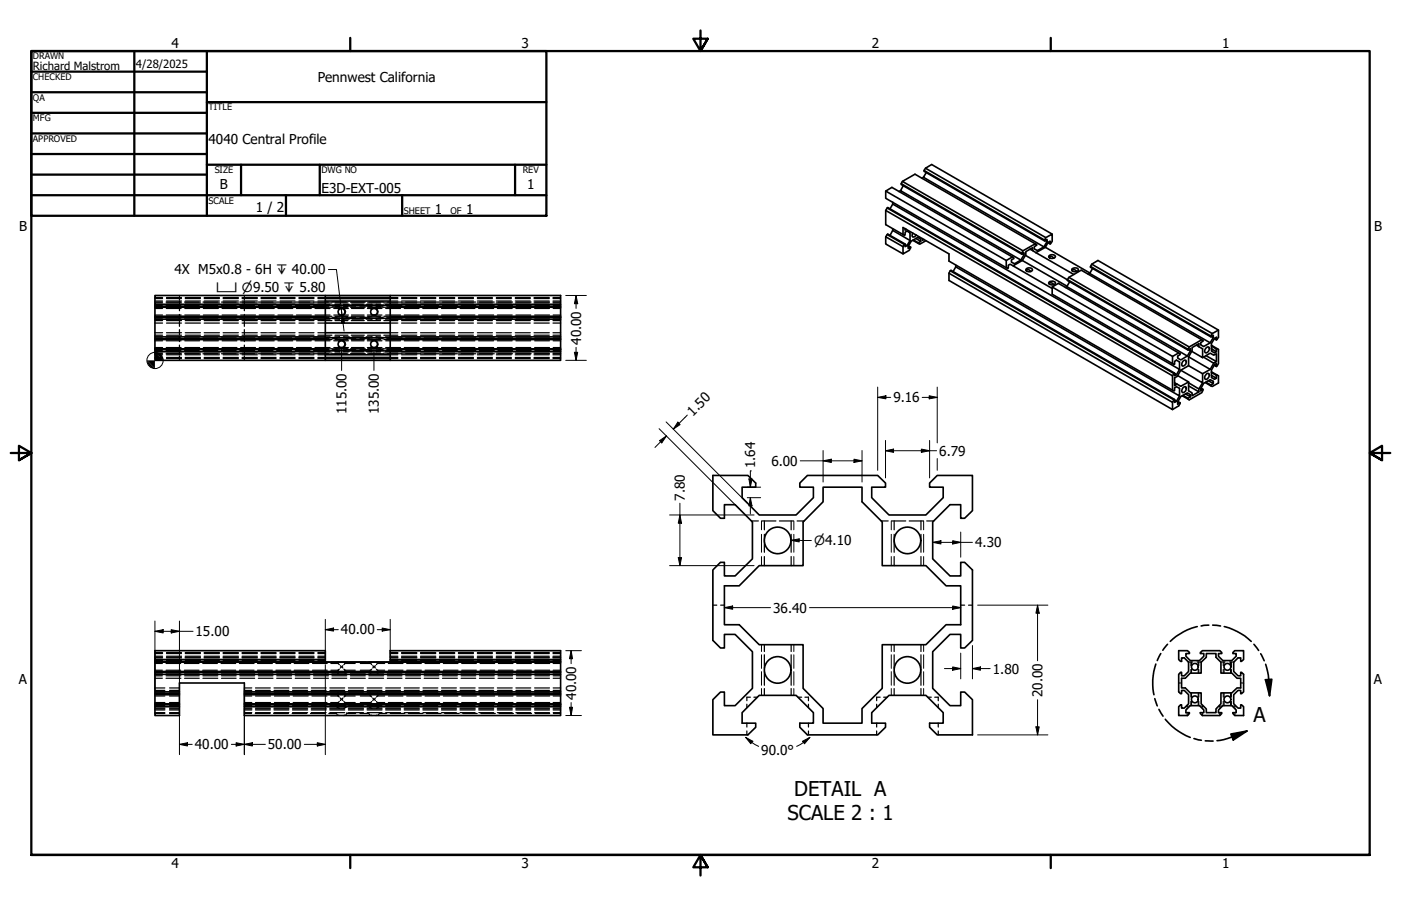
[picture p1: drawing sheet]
<svg xmlns="http://www.w3.org/2000/svg" width="432mm" height="279mm" viewBox="0 0 432 279" stroke-linecap="round" stroke-linejoin="round" font-family="sans-serif">
<defs><g id="words">
<g font-size="6.3">
<text x="386.3" y="222.6">A</text>
<text x="244.8" y="245.4">DETAIL A</text>
<text x="242.7" y="252.9">SCALE 2 : 1</text>
</g>
<g font-size="4.2">
<text x="52.8" y="14.7">4</text>
<text x="160.8" y="14.7">3</text>
<text x="268.7" y="14.7">2</text>
<text x="376.7" y="14.7">1</text>
<text x="97.9" y="25.2">Pennwest California</text>
<text x="64.3" y="44.3">4040 Central Profile</text>
<text x="67.8" y="58.3">B</text>
<text x="99.1" y="59.6">E3D-EXT-005</text>
<text x="162.4" y="58.3">1</text>
<text x="78.8" y="65.4">1 / 2</text>
<text x="134" y="66">1</text>
<text x="143.6" y="66">1</text>
<text x="5.9" y="71.4">B</text>
<text x="423.5" y="71.4">B</text>
<text x="53.8" y="84.6">4X M5x0.8 - 6H ↧ 40.00</text>
<text x="179.1" y="106.4" transform="rotate(-90 179.1 106.4)">40.00</text>
<text x="275.3" y="124.1">9.16</text>
<text x="106.8" y="127.8" transform="rotate(-90 106.8 127.8)">115.00</text>
<text x="116.8" y="127.8" transform="rotate(-90 116.8 127.8)">135.00</text>
<text x="213.5" y="128.5" transform="rotate(-45 213.5 128.5)">1.50</text>
<text x="237.7" y="143.6">6.00</text>
<text x="289.5" y="140.5">6.79</text>
<text x="232.8" y="144.4" transform="rotate(-90 232.8 144.4)">1.64</text>
<text x="211.1" y="154.4" transform="rotate(-90 211.1 154.4)">7.80</text>
<text x="300.5" y="168.8">4.30</text>
<text x="238.3" y="188.9">36.40</text>
<text x="60.3" y="196.2">15.00</text>
<text x="105.1" y="195.6">40.00</text>
<text x="306" y="207.7">1.80</text>
<text x="5.8" y="211.1">A</text>
<text x="177.5" y="215.8" transform="rotate(-90 177.5 215.8)">40.00</text>
<text x="321.3" y="214.9" transform="rotate(-90 321.3 214.9)">20.00</text>
<text x="423.4" y="211.1">A</text>
<text x="60.1" y="231.1">40.00</text>
<text x="82.5" y="231.1">50.00</text>
<text x="234.6" y="233">90.0°</text>
<text x="52.8" y="267.7">4</text>
<text x="160.8" y="267.7">3</text>
<text x="268.7" y="267.7">2</text>
<text x="376.7" y="267.7">1</text>
</g>
<g font-size="3.9">
<text x="66.6" y="90">⌴ ⌀9.50 ↧ 5.80</text>
<text x="250.9" y="168.1">⌀4.10</text>
</g>
<g font-size="3.5">
<text x="10.2" y="21.5">Richard Malstrom</text>
<text x="41.9" y="21">4/28/2025</text>
</g>
<g font-size="2.8">
<text x="10.2" y="18.3">DRAWN</text>
<text x="10.2" y="24.7">CHECKED</text>
<text x="10.2" y="31.1">QA</text>
<text x="64.3" y="34">TITLE</text>
<text x="10.2" y="37.4">MFG</text>
<text x="10.2" y="43.8">APPROVED</text>
<text x="66.2" y="53.4">SIZE</text>
<text x="99.1" y="53.4">DWG NO</text>
<text x="161.1" y="53.3">REV</text>
<text x="64.3" y="62.8">SCALE</text>
<text x="124.5" y="66">SHEET</text>
<text x="138.9" y="66">OF</text>
</g>
</g></defs>
<!-- layer: Hidden (ANSI) -->
<g fill="none" stroke="#000" stroke-width=".38">
<path d="M47.8 98.9h2.3M47.8 94.7h2.2M47.8 93.4h2.3M47.8 99.6h2.3M47.8 92.8h2.3M47.8 92.1h2.3M47.8 91.8h2.3M47.8 93.2h2.2M47.8 98.1h2.2M47.8 94.2h2.2M47.8 95.1h2.3M47.8 97.2h2.3"/>
<path d="M51.2 94.7h4.6M51.2 93.2h4.6M51.2 98.1h4.6M51.2 94.2h4.6M51.2 95.1h4.6M51.2 97.2h4.6M51.3 98.9h4.6M51.3 93.4h4.6M51.3 99.6h4.6M51.3 92.8h4.6M51.3 92.1h4.6M51.3 91.8h4.6"/>
<path d="M55.3 91.1v.3M55.3 91.8v.6M55.3 92.8v.9M55.3 94.2v1.6M55.3 97v1.6M55.3 99.1v1.5M56.9 94.7h4.5M56.9 93.2h4.5M56.9 98.1h4.5M56.9 94.2h4.5M57 95.1h4.5M57 97.2h4.5"/>
<path d="M57.1 98.9h4.7M57.1 93.4h4.7M57.1 99.6h4.7M57.1 92.8h4.7M57.1 92.1h4.7M57.1 91.8h4.7M62.5 94.7h4.6M62.5 93.2h4.6M62.5 98.1h4.6M62.5 94.2h4.6M62.7 95.1h4.6M62.7 97.2h4.6"/>
<path d="M62.9 98.9h4.7M62.9 93.4h4.7M62.9 99.6h4.7M62.9 92.8h4.7M62.9 92.1h4.7M62.9 91.8h4.7M68.3 94.7h4.5M68.3 93.2h4.5M68.3 98.1h4.5M68.3 94.2h4.5M68.5 95.1h4.5M68.5 97.2h4.5"/>
<path d="M68.8 98.9h4.7M68.8 93.4h4.7M68.8 99.6h4.7M68.8 92.8h4.7M68.8 92.1h4.7M68.8 91.8h4.7M73.9 94.7h4.6M73.9 93.2h4.6M73.9 98.1h4.6M73.9 94.2h4.6M74.2 95.1h4.5M74.2 97.2h4.5"/>
<path d="M74.6 98.9h4.7M74.6 93.4h4.7M74.6 99.6h4.7M74.6 92.8h4.7M74.6 92.1h4.7M74.6 91.8h4.7M75.3 91.1v.3M75.3 91.8v.6M75.3 92.8v.9M75.3 94.2v1.6M75.3 97v1.6M75.3 99.1v1.5"/>
<path d="M79.6 94.7h4.5M79.6 93.2h4.5M79.6 98.1h4.5M79.6 94.2h4.5M79.9 95.1h4.6M79.9 97.2h4.6M80.5 98.9h4.6M80.5 93.4h4.6M80.5 99.6h4.6M80.5 92.8h4.6M80.5 92.1h4.6M80.5 91.8h4.6"/>
<path d="M85.3 94.7h4.6M85.3 93.2h4.6M85.3 98.1h4.6M85.3 94.2h4.6M85.7 95.1h4.5M85.7 97.2h4.5M86.3 98.9h4.6M86.3 93.4h4.6M86.3 99.6h4.6M86.3 92.8h4.6M86.3 92.1h4.6M86.3 91.8h4.6"/>
<path d="M91 94.7h4.5M91 93.2h4.5M91 98.1h4.5M91 94.2h4.5M91.4 95.1h4.5M91.4 97.2h4.5M92.1 98.9h4.7M92.1 93.4h4.7M92.1 99.6h4.7M92.1 92.8h4.7M92.1 92.1h4.7M92.1 91.8h4.7"/>
<path d="M96.6 94.7h10.7M96.6 93.2h4.6M96.6 98.1h4.6M96.6 94.2h4.6M97.1 95.1h4.6M97.1 97.2h4.6M98 98.9h4.3M98 93.4h4.3M98 99.6h2.3M98 92.8h2.3M98 92.1h2.3M98 91.8h2.3"/>
<path d="M100.3 97.9h1.1M100.3 98.4h1.4M100.3 93.9h1.4M100.3 94.4h1.1M100.3 97.5h2M102.3 93.2h4.6M102.3 98.1h4.6M102.3 94.2h4.6M102.5 97.9h1.1M102.5 94.4h1.1M102.9 95.1h2.3M102.9 97.2h2.3"/>
<path d="M103.2 93.9h1.4l-1.1 .7h1.2M103.3 98.9h4M103.3 97.5h4M103.3 93.4h4M104.7 97.7h-1.2l1.1 .7h-1.4M105.4 95.1h2M105.4 97.2h2M105.9 97.7h1.2l-1.2 .7h1.7M106.9 97.9h2.7M106.9 94.4h2.7M107.6 93.9h-1.7l1.2 .7h-1.2M108 94.7h4.6"/>
<path d="M108 93.2h4.6M108 98.1h4.6M108 94.2h4.6M108.3 98.9h4M108.3 97.5h4M108.3 93.4h4M108.3 95.1h3.9M108.3 97.2h3.9M108.5 98.4h3.5M108.5 93.9h3.5M110.9 97.9h2.7M110.9 94.4h2.7"/>
<path d="M112.9 93.9h1.7l-1.1 .7h1.2M113.2 95.1h1.9M113.2 97.2h1.9M113.3 98.9h4M113.3 97.5h4M113.3 94.7h10.6M113.3 93.4h4M113.7 93.2h4.5M113.7 98.1h4.5M113.7 94.2h4.5M114.7 97.7h-1.2l1.1 .7h-1.7M115.4 95.1h2.3"/>
<path d="M115.4 97.2h2.3M115.9 97.7h1.2l-1.1 .7M115.9 98.4h1.4M115.9 93.9h1.4M116 93.9l1.1 .7h-1.2M117 97.9h1M117 94.4h1M118.3 98.9h4.3M118.3 97.5h2M118.3 93.4h4.3M118.8 98.4h1.5M118.8 93.9h1.5"/>
<path d="M118.9 95.1h4.5M118.9 97.2h4.5M119.2 97.9h1.1M119.2 94.4h1.1M119.4 93.2h4.5M119.4 98.1h4.5M119.4 94.2h4.5M120.3 99.6h2.3M120.3 92.8h2.3M120.3 92.1h2.3M120.3 91.8h2.3M123.8 98.9h4.7"/>
<path d="M123.8 93.4h4.7M123.8 99.6h4.7M123.8 92.8h4.7M123.8 92.1h4.7M123.8 91.8h4.7M124.6 95.1h4.6M124.6 97.2h4.6M125 94.7h4.6M125 93.2h4.6M125 98.1h4.6M125 94.2h4.6M129.6 98.9h4.7"/>
<path d="M129.6 93.4h4.7M129.6 99.6h4.7M129.6 92.8h4.7M129.6 92.1h4.7M129.6 91.8h4.7M130.3 95.1h4.6M130.3 97.2h4.6M130.7 94.7h4.6M130.7 93.2h4.6M130.7 98.1h4.6M130.7 94.2h4.6M135.4 98.9h4.7"/>
<path d="M135.4 93.4h4.7M135.4 99.6h4.7M135.4 92.8h4.7M135.4 92.1h4.7M135.4 91.8h4.7M136.1 95.1h4.6M136.1 97.2h4.6M136.4 94.7h4.6M136.4 93.2h4.6M136.4 98.1h4.6M136.4 94.2h4.6M141.3 98.9h4.6"/>
<path d="M141.3 93.4h4.6M141.3 99.6h4.6M141.3 92.8h4.6M141.3 92.1h4.6M141.3 91.8h4.6M141.8 95.1h4.6M141.8 97.2h4.6M142.1 94.7h4.5M142.1 93.2h4.5M142.1 98.1h4.5M142.1 94.2h4.5M147.1 98.9h4.7"/>
<path d="M147.1 93.4h4.7M147.1 99.6h4.7M147.1 92.8h4.7M147.1 92.1h4.7M147.1 91.8h4.7M147.5 95.1h4.6M147.5 97.2h4.6M147.8 94.7h4.5M147.8 93.2h4.5M147.8 98.1h4.5M147.8 94.2h4.5M153 98.9h4.6"/>
<path d="M153 93.4h4.6M153 99.6h4.6M153 92.8h4.6M153 92.1h4.6M153 91.8h4.6M153.3 95.1h4.6M153.3 97.2h4.6M153.5 94.7h4.5M153.5 93.2h4.5M153.5 98.1h4.5M153.5 94.2h4.5M158.8 98.9h4.6"/>
<path d="M158.8 93.4h4.6M158.8 99.6h4.6M158.8 92.8h4.6M158.8 92.1h4.6M158.8 91.8h4.6M159 95.1h4.6M159 97.2h4.6M159.1 94.7h4.6M159.1 93.2h4.6M159.1 98.1h4.6M159.1 94.2h4.6M164.6 98.9h4.7"/>
<path d="M164.6 93.4h4.7M164.6 99.6h4.7M164.6 92.8h4.7M164.6 92.1h4.7M164.6 91.8h4.7M164.8 95.1h4.6M164.8 97.2h4.6M164.8 94.7h4.6M164.8 93.2h4.6M164.8 98.1h4.6M164.8 94.2h4.6M170.4 98.9h2.4"/>
<path d="M170.4 93.4h2.4M170.4 99.6h2.4M170.4 92.8h2.4M170.4 92.1h2.4M170.4 91.8h2.4M170.5 94.7h2.3M170.5 93.2h2.3M170.5 98.1h2.3M170.5 94.2h2.3M170.5 95.1h2.3M170.5 97.2h2.3M47.8 108.9h2.3"/>
<path d="M47.8 107.6h2.2M47.8 103.4h2.3M47.8 104.2h2.2M47.8 102.6h2.3M47.8 109.4h2.3M47.8 108.1h2.2M47.8 110.2h2.3M47.8 110.6h2.3M47.8 109.1h2.2M47.8 105.1h2.3M47.8 107.2h2.3M51.2 107.6h4.6"/>
<path d="M51.2 104.2h4.6M51.2 108.1h4.6M51.2 109.1h4.6M51.2 105.1h4.6M51.2 107.2h4.6M51.3 108.9h4.6M51.3 103.4h4.6M51.3 102.6h4.6M51.3 109.4h4.6M51.3 110.2h4.6M51.3 110.6h4.6M55.3 101.7v1.5"/>
<path d="M55.3 103.7v1.6M55.3 106.4v1.7M55.3 108.6v.9M55.3 109.9v.7M55.3 110.9v.2M56.9 107.6h4.5M56.9 104.2h4.5M56.9 108.1h4.5M56.9 109.1h4.5M57 105.1h4.5M57 107.2h4.5M57.1 108.9h4.7"/>
<path d="M57.1 103.4h4.7M57.1 102.6h4.7M57.1 109.4h4.7M57.1 110.2h4.7M57.1 110.6h4.7M62.5 107.6h4.6M62.5 104.2h4.6M62.5 108.1h4.6M62.5 109.1h4.6M62.7 105.1h4.6M62.7 107.2h4.6M62.9 108.9h4.7"/>
<path d="M62.9 103.4h4.7M62.9 102.6h4.7M62.9 109.4h4.7M62.9 110.2h4.7M62.9 110.6h4.7M68.3 107.6h4.5M68.3 104.2h4.5M68.3 108.1h4.5M68.3 109.1h4.5M68.5 105.1h4.5M68.5 107.2h4.5M68.8 108.9h4.7"/>
<path d="M68.8 103.4h4.7M68.8 102.6h4.7M68.8 109.4h4.7M68.8 110.2h4.7M68.8 110.6h4.7M73.9 107.6h4.6M73.9 104.2h4.6M73.9 108.1h4.6M73.9 109.1h4.6M74.2 105.1h4.5M74.2 107.2h4.5M74.6 108.9h4.7"/>
<path d="M74.6 103.4h4.7M74.6 102.6h4.7M74.6 109.4h4.7M74.6 110.2h4.7M74.6 110.6h4.7M75.3 101.7v1.5M75.3 103.7v1.6M75.3 106.4v1.7M75.3 108.6v.9M75.3 109.9v.7M75.3 110.9v.2M79.6 107.6h4.5"/>
<path d="M79.6 104.2h4.5M79.6 108.1h4.5M79.6 109.1h4.5M79.9 105.1h4.6M79.9 107.2h4.6M80.5 108.9h4.6M80.5 103.4h4.6M80.5 102.6h4.6M80.5 109.4h4.6M80.5 110.2h4.6M80.5 110.6h4.6M85.3 107.6h4.6"/>
<path d="M85.3 104.2h4.6M85.3 108.1h4.6M85.3 109.1h4.6M85.7 105.1h4.5M85.7 107.2h4.5M86.3 108.9h4.6M86.3 103.4h4.6M86.3 102.6h4.6M86.3 109.4h4.6M86.3 110.2h4.6M86.3 110.6h4.6M91 107.6h4.5"/>
<path d="M91 104.2h4.5M91 108.1h4.5M91 109.1h4.5M91.4 105.1h4.5M91.4 107.2h4.5M92.1 108.9h4.7M92.1 103.4h4.7M92.1 102.6h4.7M92.1 109.4h4.7M92.1 110.2h4.7M92.1 110.6h4.7M96.6 107.6h10.7"/>
<path d="M96.6 104.2h4.6M96.6 108.1h4.6M96.6 109.1h4.6M97.1 105.1h4.6M97.1 107.2h4.6M98 108.9h4.3M98 103.4h4.3M98 102.6h2.3M98 109.4h2.3M98 110.2h2.3M98 110.6h2.3M100.3 107.8h1.1"/>
<path d="M100.3 108.5h1.4M100.3 103.9h1.4M100.3 104.5h1.1M100.3 104.7h2M102.3 104.2h4.6M102.3 108.1h4.6M102.3 109.1h4.6M102.5 107.8h1.1M102.5 104.5h1.1M102.9 105.1h2.3M102.9 107.2h2.3M103.2 103.9h1.4l-1.1 .7h1.2"/>
<path d="M103.3 108.9h4M103.3 104.7h4M103.3 103.4h4M104.7 107.7h-1.2l1.1 .8h-1.4M105.4 105.1h2M105.4 107.2h2M105.9 107.7h1.2l-1.2 .8h1.7M106.9 107.8h2.7M106.9 104.5h2.7M107.6 103.9h-1.7l1.2 .7h-1.2M108 107.6h4.6M108 104.2h4.6"/>
<path d="M108 108.1h4.6M108 109.1h4.6M108.3 108.9h4M108.3 104.7h4M108.3 103.4h4M108.3 105.1h3.9M108.3 107.2h3.9M108.5 108.5h3.5M108.5 103.9h3.5M110.9 107.8h2.7M110.9 104.5h2.7M112.9 103.9h1.7l-1.1 .7h1.2"/>
<path d="M113.2 105.1h1.9M113.2 107.2h1.9M113.3 108.9h4M113.3 107.6h10.6M113.3 104.7h4M113.3 103.4h4M113.7 104.2h4.5M113.7 108.1h4.5M113.7 109.1h4.5M114.7 107.7h-1.2l1.1 .8h-1.7M115.4 105.1h2.3M115.4 107.2h2.3"/>
<path d="M115.9 107.7h1.2l-1.1 .8M115.9 108.5h1.4M115.9 103.9h1.4M116 103.9l1.1 .7h-1.2M117 107.8h1M117 104.5h1M118.3 108.9h4.3M118.3 104.7h2M118.3 103.4h4.3M118.8 108.5h1.5M118.8 103.9h1.5M118.9 105.1h4.5"/>
<path d="M118.9 107.2h4.5M119.2 107.8h1.1M119.2 104.5h1.1M119.4 104.2h4.5M119.4 108.1h4.5M119.4 109.1h4.5M120.3 102.6h2.3M120.3 109.4h2.3M120.3 110.2h2.3M120.3 110.6h2.3M123.8 108.9h4.7M123.8 103.4h4.7"/>
<path d="M123.8 102.6h4.7M123.8 109.4h4.7M123.8 110.2h4.7M123.8 110.6h4.7M124.6 105.1h4.6M124.6 107.2h4.6M125 107.6h4.6M125 104.2h4.6M125 108.1h4.6M125 109.1h4.6M129.6 108.9h4.7M129.6 103.4h4.7"/>
<path d="M129.6 102.6h4.7M129.6 109.4h4.7M129.6 110.2h4.7M129.6 110.6h4.7M130.3 105.1h4.6M130.3 107.2h4.6M130.7 107.6h4.6M130.7 104.2h4.6M130.7 108.1h4.6M130.7 109.1h4.6M135.4 108.9h4.7M135.4 103.4h4.7"/>
<path d="M135.4 102.6h4.7M135.4 109.4h4.7M135.4 110.2h4.7M135.4 110.6h4.7M136.1 105.1h4.6M136.1 107.2h4.6M136.4 107.6h4.6M136.4 104.2h4.6M136.4 108.1h4.6M136.4 109.1h4.6M141.3 108.9h4.6M141.3 103.4h4.6"/>
<path d="M141.3 102.6h4.6M141.3 109.4h4.6M141.3 110.2h4.6M141.3 110.6h4.6M141.8 105.1h4.6M141.8 107.2h4.6M142.1 107.6h4.5M142.1 104.2h4.5M142.1 108.1h4.5M142.1 109.1h4.5M147.1 108.9h4.7M147.1 103.4h4.7"/>
<path d="M147.1 102.6h4.7M147.1 109.4h4.7M147.1 110.2h4.7M147.1 110.6h4.7M147.5 105.1h4.6M147.5 107.2h4.6M147.8 107.6h4.5M147.8 104.2h4.5M147.8 108.1h4.5M147.8 109.1h4.5M153 108.9h4.6M153 103.4h4.6"/>
<path d="M153 102.6h4.6M153 109.4h4.6M153 110.2h4.6M153 110.6h4.6M153.3 105.1h4.6M153.3 107.2h4.6M153.5 107.6h4.5M153.5 104.2h4.5M153.5 108.1h4.5M153.5 109.1h4.5M158.8 108.9h4.6M158.8 103.4h4.6"/>
<path d="M158.8 102.6h4.6M158.8 109.4h4.6M158.8 110.2h4.6M158.8 110.6h4.6M159 105.1h4.6M159 107.2h4.6M159.1 107.6h4.6M159.1 104.2h4.6M159.1 108.1h4.6M159.1 109.1h4.6M164.6 108.9h4.7M164.6 103.4h4.7"/>
<path d="M164.6 102.6h4.7M164.6 109.4h4.7M164.6 110.2h4.7M164.6 110.6h4.7M164.8 105.1h4.6M164.8 107.2h4.6M164.8 107.6h4.6M164.8 104.2h4.6M164.8 108.1h4.6M164.8 109.1h4.6M170.4 108.9h2.4M170.4 103.4h2.4"/>
<path d="M170.4 102.6h2.4M170.4 109.4h2.4M170.4 110.2h2.4M170.4 110.6h2.4M170.5 107.6h2.3M170.5 104.2h2.3M170.5 108.1h2.3M170.5 109.1h2.3M170.5 105.1h2.3M170.5 107.2h2.3M231.6 160.7h2.1M234.8 160.7h4.3"/>
<path d="M235.6 160.7v2.7M235.6 164.8v5.5M235.6 171.6v2.8M240.2 160.7h4.3M243.8 160.7v2.7M243.8 164.8v5.5M243.8 171.6v2.8M245.7 160.7h2.1M271.6 160.7h2.1M274.8 160.7h4.3M275.6 160.7v2.7M275.6 164.8v5.5"/>
<path d="M275.6 171.6v2.8M280.2 160.7h4.3M283.8 160.7v2.7M283.8 164.8v5.5M283.8 171.6v2.8M285.6 160.7h2.2M219.7 186.6h1.2M222.1 186.6h1.2M235.6 198.8v2.1M243.8 198.8v2.1M275.6 198.8v2.1M283.8 198.8v2.1"/>
<path d="M296.1 186.6h1.2M298.5 186.6h1.2M47.8 219.8h3M47.8 218.6h3M47.8 217h3M47.8 213.7h3M47.8 212.2h3M47.8 209.2h2.2M47.8 212.9h3M47.8 218.4h3M47.8 218.9h3M47.8 217.6h3"/>
<path d="M47.8 202.7h2.3M47.8 204.2h2.2M47.8 203.7h2.3M47.8 202.4h2.3M47.8 201.5h2.3M47.8 201.2h2.3M47.8 202.9h2.3M47.8 207.6h2.2M47.8 208.4h2.2M47.8 214.6h3M47.8 216.7h3M47.8 204.6h2.2"/>
<path d="M47.8 206.7h2.2M51.2 209.2h4.6M51.2 204.2h4.6M51.2 207.6h4.6M51.2 208.4h4.6M51.2 204.6h4.5M51.2 206.7h4.5M51.3 202.7h4.6M51.3 203.7h4.6M51.3 202.4h4.6M51.3 201.5h4.6M51.3 201.2h4.6"/>
<path d="M51.3 202.9h4.6M52.3 219.8h3M52.3 218.6h3M52.3 217h3M52.3 213.7h3M52.3 212.2h3M52.3 212.9h3M52.3 218.4h3M52.3 218.9h3M52.3 217.6h3M52.3 214.6h3M52.3 216.7h3"/>
<path d="M56.8 204.6h4.5M56.8 206.7h4.5M56.9 209.2h4.5M56.9 204.2h4.5M56.9 207.6h4.5M56.9 208.4h4.5M57.1 202.7h4.7M57.1 203.7h4.7M57.1 202.4h4.7M57.1 201.5h4.7M57.1 201.2h4.7M57.1 202.9h4.7"/>
<path d="M62.5 204.6h4.5M62.5 206.7h4.5M62.5 209.2h4.6M62.5 204.2h4.6M62.5 207.6h4.6M62.5 208.4h4.6M62.9 202.7h4.7M62.9 203.7h4.7M62.9 202.4h4.7M62.9 201.5h4.7M62.9 201.2h4.7M62.9 202.9h4.7"/>
<path d="M68.1 204.6h4.5M68.1 206.7h4.5M68.3 209.2h4.5M68.3 204.2h4.5M68.3 207.6h4.5M68.3 208.4h4.5M68.8 202.7h4.7M68.8 203.7h4.7M68.8 202.4h4.7M68.8 201.5h4.7M68.8 201.2h4.7M68.8 202.9h4.7"/>
<path d="M73.8 204.6h4.5M73.8 206.7h4.5M73.9 209.2h4.6M73.9 204.2h4.6M73.9 207.6h4.6M73.9 208.4h4.6M74.6 202.7h4.7M74.6 203.7h4.7M74.6 202.4h4.7M74.6 201.5h4.7M74.6 201.2h4.7M74.6 202.9h4.7"/>
<path d="M75.3 219.8h2.3M75.3 218.6h2.3M75.3 217h2.3M75.3 213.7h2.3M75.3 212.2h2.3M75.3 212.9h2.3M75.3 218.4h2.3M75.3 218.9h2.3M75.3 217.6h2.3M75.3 214.6h2.3M75.3 216.7h2.3M78.7 219.8h4.6"/>
<path d="M78.7 218.6h4.6M78.7 217h4.6M78.7 213.7h4.6M78.7 212.2h4.6M78.7 212.9h4.6M78.7 218.4h4.6M78.7 218.9h4.6M78.7 217.6h4.6M78.7 214.6h4.7M78.7 216.7h4.7M79.4 204.6h4.5M79.4 206.7h4.5"/>
<path d="M79.6 209.2h4.5M79.6 204.2h4.5M79.6 207.6h4.5M79.6 208.4h4.5M80.5 202.7h4.6M80.5 203.7h4.6M80.5 202.4h4.6M80.5 201.5h4.6M80.5 201.2h4.6M80.5 202.9h4.6M84.5 219.8h4.5M84.5 218.6h4.5"/>
<path d="M84.5 217h4.5M84.5 213.7h4.5M84.5 212.2h4.5M84.5 212.9h4.5M84.5 218.4h4.5M84.5 218.9h4.5M84.5 217.6h4.5M84.6 214.6h4.6M84.6 216.7h4.6M85 204.6h4.6M85 206.7h4.6M85.3 209.2h4.6"/>
<path d="M85.3 204.2h4.6M85.3 207.6h4.6M85.3 208.4h4.6M86.3 202.7h4.6M86.3 203.7h4.6M86.3 202.4h4.6M86.3 201.5h4.6M86.3 201.2h4.6M86.3 202.9h4.6M90.2 219.8h4.6M90.2 218.6h4.6M90.2 217h4.6"/>
<path d="M90.2 213.7h4.6M90.2 212.2h4.6M90.2 212.9h4.6M90.2 218.4h4.6M90.2 218.9h4.6M90.2 217.6h4.6M90.4 214.6h4.6M90.4 216.7h4.6M90.7 204.6h4.5M90.7 206.7h4.5M91 209.2h4.5M91 204.2h4.5"/>
<path d="M91 207.6h4.5M91 208.4h4.5M92.1 202.7h4.7M92.1 203.7h4.7M92.1 202.4h4.7M92.1 201.5h4.7M92.1 201.2h4.7M92.1 202.9h4.7M95.9 219.8h4.6M95.9 218.6h4.6M95.9 217h4.6M95.9 213.7h4.6"/>
<path d="M95.9 212.2h4.6M95.9 212.9h4.6M95.9 218.4h4.6M95.9 218.9h4.6M95.9 217.6h4.6M96.1 214.6h4.7M96.1 216.7h4.7M96.3 204.6h4.5M96.3 206.7h4.5M96.6 209.2h4.6M96.6 204.2h4.6M96.6 207.6h4.6"/>
<path d="M96.6 208.4h4.6M98 202.7h2.3M98 203.7h2.3M98 202.4h2.3M98 201.5h2.3M98 201.2h2.3M98 202.9h2.3M101.7 219.8h4.5M101.7 218.6h4.5M101.7 217h4.5M101.7 213.7h4.5M101.7 212.2h4.5"/>
<path d="M101.7 212.9h4.5M101.7 218.4h4.5M101.7 218.9h4.5M101.7 217.6h4.5M101.9 214.6h2.4M101.9 216.7h2.4M102 204.6h2.3M102 206.7h2.3M102.3 209.2h4.6M102.3 204.2h4.6M102.3 207.6h4.6M102.3 208.4h4.6"/>
<path d="M103.6 219.8h.1M103.6 220h.1M104.3 204.6l.3 .4M104.3 214.6l.3 .3M104.3 204.2v.1M104.3 204.5v.1M104.3 206.7v.3M104.3 207.3v.3M104.3 213.7v.3M104.3 214.3v.3M104.3 216.7v.3M104.3 217.3v.3"/>
<path d="M104.6 206.4l-.3 .3M104.6 216.3l-.3 .4M104.7 217.7h-1.2l1.1 .7M104.9 205.3l.3 .4-.3 .3M104.9 215.3l.3 .3-.3 .4M105.7 205.3l-.3 .4 .3 .3M105.7 215.3l-.3 .3 .3 .4M105.9 217.7h1.2l-1.2 .7M106 206.4l.3 .3M106 216.3l.3 .4M106.3 204.6l-.3 .4M106.3 214.6l-.3 .3"/>
<path d="M106.3 204.2v.1M106.3 204.5v.1M106.3 206.7v.3M106.3 207.3v.3M106.3 213.7v.3M106.3 214.3v.3M106.3 216.7v.3M106.3 217.3v.3M106.3 214.6h3.2M106.3 216.7h3.2M106.3 204.6h3.2M106.3 206.7h3.2"/>
<path d="M106.9 219.8h.1M106.9 220h.1M107.4 219.8h4.6M107.4 218.6h4.6M107.4 217h4.6M107.4 213.7h4.6M107.4 212.2h4.6M107.4 212.9h4.6M107.4 218.4h4.6M107.4 218.9h4.6M107.4 217.6h4.6M108 209.2h4.6"/>
<path d="M108 204.2h4.6M108 207.6h4.6M108 208.4h4.6M111.1 214.6h3.1M111.1 216.7h3.1M111.1 204.6h3.1M111.1 206.7h3.1M113.2 219.8h4.5M113.2 218.6h4.5M113.2 217h4.5M113.2 213.7h4.5M113.2 212.2h4.5"/>
<path d="M113.2 212.9h4.5M113.2 218.4h4.5M113.2 218.9h4.5M113.2 217.6h4.5M113.6 219.8h.1M113.6 220h.1M113.7 209.2h4.5M113.7 204.2h4.5M113.7 207.6h4.5M113.7 208.4h4.5M114.2 204.6l.4 .4M114.2 214.6l.4 .3"/>
<path d="M114.2 204.2v.1M114.2 204.5v.1M114.2 206.7v.3M114.2 207.3v.3M114.2 213.7v.3M114.2 214.3v.3M114.2 216.7v.3M114.2 217.3v.3M114.6 206.4l-.4 .3M114.6 216.3l-.4 .4M114.7 217.7h-1.2l1.1 .7M114.9 205.3l.2 .4-.2 .3"/>
<path d="M114.9 215.3l.2 .3-.2 .4M115.7 205.3l-.3 .4 .3 .3M115.7 215.3l-.3 .3 .3 .4M115.9 217.7h1.2l-1.1 .7M116 206.4l.3 .3M116 216.3l.3 .4M116.3 204.6l-.3 .4M116.3 214.6l-.3 .3M116.3 204.2v.1M116.3 204.5v.1M116.3 206.7v.3M116.3 207.3v.3"/>
<path d="M116.3 213.7v.3M116.3 214.3v.3M116.3 216.7v.3M116.3 217.3v.3M116.3 214.6h2.3M116.3 216.7h2.3M116.3 204.6h2.3M116.3 206.7h2.3M117 219.8h.1M117 220h.1M118.9 219.8h4.5M118.9 218.6h4.5"/>
<path d="M118.9 217h4.5M118.9 213.7h4.5M118.9 212.2h4.5M118.9 212.9h4.5M118.9 218.4h4.5M118.9 218.9h4.5M118.9 217.6h4.5M119.4 209.2h4.5M119.4 204.2h4.5M119.4 207.6h4.5M119.4 208.4h4.5M119.7 214.6h4.5"/>
<path d="M119.7 216.7h4.5M119.7 204.6h4.5M119.7 206.7h4.5M120.3 202.7h2.3M120.3 203.7h2.3M120.3 202.4h2.3M120.3 201.5h2.3M120.3 201.2h2.3M120.3 202.9h2.3M123.8 202.7h4.7M123.8 203.7h4.7M123.8 202.4h4.7"/>
<path d="M123.8 201.5h4.7M123.8 201.2h4.7M123.8 202.9h4.7M124.6 219.8h4.6M124.6 218.6h4.6M124.6 217h4.6M124.6 213.7h4.6M124.6 212.2h4.6M124.6 212.9h4.6M124.6 218.4h4.6M124.6 218.9h4.6M124.6 217.6h4.6"/>
<path d="M125 209.2h4.6M125 204.2h4.6M125 207.6h4.6M125 208.4h4.6M125.3 214.6h4.6M125.3 216.7h4.6M125.3 204.6h4.6M125.3 206.7h4.6M129.6 202.7h4.7M129.6 203.7h4.7M129.6 202.4h4.7M129.6 201.5h4.7"/>
<path d="M129.6 201.2h4.7M129.6 202.9h4.7M130.4 219.8h4.5M130.4 218.6h4.5M130.4 217h4.5M130.4 213.7h4.5M130.4 212.2h4.5M130.4 212.9h4.5M130.4 218.4h4.5M130.4 218.9h4.5M130.4 217.6h4.5M130.7 209.2h4.6"/>
<path d="M130.7 204.2h4.6M130.7 207.6h4.6M130.7 208.4h4.6M131 214.6h4.5M131 216.7h4.5M131 204.6h4.5M131 206.7h4.5M135.4 202.7h4.7M135.4 203.7h4.7M135.4 202.4h4.7M135.4 201.5h4.7M135.4 201.2h4.7"/>
<path d="M135.4 202.9h4.7M136.1 219.8h4.6M136.1 218.6h4.6M136.1 217h4.6M136.1 213.7h4.6M136.1 212.2h4.6M136.1 212.9h4.6M136.1 218.4h4.6M136.1 218.9h4.6M136.1 217.6h4.6M136.4 209.2h4.6M136.4 204.2h4.6"/>
<path d="M136.4 207.6h4.6M136.4 208.4h4.6M136.7 214.6h4.5M136.7 216.7h4.5M136.7 204.6h4.5M136.7 206.7h4.5M141.3 202.7h4.6M141.3 203.7h4.6M141.3 202.4h4.6M141.3 201.5h4.6M141.3 201.2h4.6M141.3 202.9h4.6"/>
<path d="M141.8 219.8h4.6M141.8 218.6h4.6M141.8 217h4.6M141.8 213.7h4.6M141.8 212.2h4.6M141.8 212.9h4.6M141.8 218.4h4.6M141.8 218.9h4.6M141.8 217.6h4.6M142.1 209.2h4.5M142.1 204.2h4.5M142.1 207.6h4.5"/>
<path d="M142.1 208.4h4.5M142.3 214.6h4.5M142.3 216.7h4.5M142.3 204.6h4.5M142.3 206.7h4.5M147.1 202.7h4.7M147.1 203.7h4.7M147.1 202.4h4.7M147.1 201.5h4.7M147.1 201.2h4.7M147.1 202.9h4.7M147.6 219.8h4.5"/>
<path d="M147.6 218.6h4.5M147.6 217h4.5M147.6 213.7h4.5M147.6 212.2h4.5M147.6 212.9h4.5M147.6 218.4h4.5M147.6 218.9h4.5M147.6 217.6h4.5M147.8 209.2h4.5M147.8 204.2h4.5M147.8 207.6h4.5M147.8 208.4h4.5"/>
<path d="M148 214.6h4.5M148 216.7h4.5M148 204.6h4.5M148 206.7h4.5M153 202.7h4.6M153 203.7h4.6M153 202.4h4.6M153 201.5h4.6M153 201.2h4.6M153 202.9h4.6M153.3 219.8h4.6M153.3 218.6h4.6"/>
<path d="M153.3 217h4.6M153.3 213.7h4.6M153.3 212.2h4.6M153.3 212.9h4.6M153.3 218.4h4.6M153.3 218.9h4.6M153.3 217.6h4.6M153.5 209.2h4.5M153.5 204.2h4.5M153.5 207.6h4.5M153.5 208.4h4.5M153.6 214.6h4.5"/>
<path d="M153.6 216.7h4.5M153.6 204.6h4.5M153.6 206.7h4.5M158.8 202.7h4.6M158.8 203.7h4.6M158.8 202.4h4.6M158.8 201.5h4.6M158.8 201.2h4.6M158.8 202.9h4.6M159 219.8h4.6M159 218.6h4.6M159 217h4.6"/>
<path d="M159 213.7h4.6M159 212.2h4.6M159 212.9h4.6M159 218.4h4.6M159 218.9h4.6M159 217.6h4.6M159.1 209.2h4.6M159.1 204.2h4.6M159.1 207.6h4.6M159.1 208.4h4.6M159.3 214.6h4.5M159.3 216.7h4.5"/>
<path d="M159.3 204.6h4.5M159.3 206.7h4.5M164.6 202.7h4.7M164.6 203.7h4.7M164.6 202.4h4.7M164.6 201.5h4.7M164.6 201.2h4.7M164.6 202.9h4.7M164.8 219.8h4.6M164.8 218.6h4.6M164.8 217h4.6M164.8 213.7h4.6"/>
<path d="M164.8 212.2h4.6M164.8 212.9h4.6M164.8 218.4h4.6M164.8 218.9h4.6M164.8 217.6h4.6M164.8 209.2h4.6M164.8 204.2h4.6M164.8 207.6h4.6M164.8 208.4h4.6M164.8 214.6h4.6M164.8 216.7h4.6M164.8 204.6h4.6"/>
<path d="M164.8 206.7h4.6M170.4 202.7h2.4M170.4 203.7h2.4M170.4 202.4h2.4M170.4 201.5h2.4M170.4 201.2h2.4M170.4 202.9h2.4M170.5 219.8h2.3M170.5 218.6h2.3M170.5 217h2.3M170.5 213.7h2.3M170.5 212.2h2.3"/>
<path d="M170.5 209.2h2.3M170.5 212.9h2.3M170.5 218.4h2.3M170.5 218.9h2.3M170.5 217.6h2.3M170.5 204.2h2.3M170.5 207.6h2.3M170.5 208.4h2.3M170.5 214.6h2.3M170.5 216.7h2.3M170.5 204.6h2.3M170.5 206.7h2.3"/>
<path d="M230.2 217.2v1M231.3 215h-1.1v1.1M232.3 215h1.1M235.6 201.9v4.2M235.6 207.1v4.2M235.6 212.3v2.1M243.8 201.9v4.2M243.8 207.1v4.2M243.8 212.3v2.1M246 215h1.1M248.1 215h1.1v1.1M249.2 217.2v1"/>
<path d="M270.2 217.2v1M271.3 215h-1.1v1.1M272.4 215h1M275.6 201.9v4.2M275.6 207.1v4.2M275.6 212.3v2.1M283.8 201.9v4.2M283.8 207.1v4.2M283.8 212.3v2.1M286 215h1M288.1 215h1.1v1.1M289.2 217.2v1"/>
<path d="M363.3 210.6h.3M363.9 210.6h.3M365.9 218.3v.3M365.9 219.8v.2M366.1 217.7h-.2v.3M366.3 204.2h1.3M366.5 217.7h.2M367.2 204.2v1.1M367.2 206.4v1.2M367.2 213.7v1.3M367.2 216.3v1.3M368.9 204.2h1.4"/>
<path d="M369.3 204.2v1.1M369.3 206.4v1.2M369.3 213.7v1.3M369.3 216.3v1.3M369.8 217.7h.3M370.4 217.7h.2v.3M370.6 218.3v.3M370.6 219.8v.2M375.9 218.3v.3M375.9 219.8v.2M376.2 217.7h-.3v.3M376.2 204.2h1.4"/>
<path d="M376.4 217.7h.3M377.3 204.2v1.1M377.3 206.4v1.2M377.3 213.7v1.3M377.3 216.3v1.3M379 204.2h1.3M379.3 204.2v1.1M379.3 206.4v1.2M379.3 213.7v1.3M379.3 216.3v1.3M379.9 217.7h.2M380.4 217.7h.2v.3"/>
<path d="M380.6 218.3v.3M380.6 219.8v.2M382.4 210.6h.3M383 210.6h.3M47.8 220h3M52.3 220h3M75.3 220h2.2M78.7 220h4.5M84.3 220h4.6M90 220h4.6M95.7 220h4.5M101.3 220h2.3"/>
<path d="M103.6 220l.3 .3M104.3 220.5l.3 .2M106.3 220.5l-.4 .2M106.9 220l-.3 .3M106.9 220h2.7M110.9 220h2.7M113.6 220l.3 .3M114.3 220.5l.4 .2M116.3 220.5l-.4 .2M117 220l-.4 .3M117 220h2.2M120.3 220h4.5"/>
<path d="M125.9 220h4.5M131.4 220h4.6M137 220h4.5M142.6 220h4.5M148.2 220h4.5M153.8 220h4.4M159.4 220h4.4M165 220h4.4M170.6 220h2.2M230.2 223v1.2M230.2 225.4v1.2M249.2 223v1.2"/>
<path d="M249.2 225.4v1.2M270.2 223v1.2M270.2 225.4v1.2M289.2 223v1.2M289.2 225.4v1.2M365.9 220.3v.4M370.6 220.3v.4M375.9 220.3v.4M380.6 220.3v.4"/>
</g>
<!-- layer: Hidden Narrow (ANSI) -->
<g fill="none" stroke="#000" stroke-width=".31">
<path d="M104.3 95.4a1.25 1.25 0 0 1 1.8-.2 1.25 1.25 0 0 1 0 1.9 1.25 1.25 0 0 1-1.8-.3M114.3 95.4a1.22 1.22 0 0 1 1.8-.2 1.22 1.22 0 0 1 0 1.9 1.22 1.22 0 0 1-1.8-.3M104.3 105.4a1.26 1.26 0 0 1 1.8-.2 1.26 1.26 0 0 1 0 1.9 1.26 1.26 0 0 1-1.8-.2M114.3 105.4a1.23 1.23 0 0 1 1.8-.2 1.23 1.23 0 0 1 0 1.9 1.23 1.23 0 0 1-1.8-.2M234.7 160.7v2.7M234.7 164.8v5.5M234.7 171.6v2.8M244.7 160.7v2.7M244.7 164.8v5.5M244.7 171.6v2.8M274.7 160.7v2.7M274.7 164.8v5.5"/>
<path d="M274.7 171.6v2.8M284.7 160.7v2.7M284.7 164.8v5.5M284.7 171.6v2.8M234.7 198.8v2.1M244.7 198.8v2.1M274.7 198.8v2.1M284.7 198.8v2.1M104 204.2v.1M104 204.5v.1M104 206.7v.3M104 207.3v.3"/>
<path d="M104 213.7v.3M104 214.3v.3M104 216.7v.3M104 217.3v.3M106.6 204.2v.1M106.6 204.5v.1M106.6 206.7v.3M106.6 207.3v.3M106.6 213.7v.3M106.6 214.3v.3M106.6 216.7v.3M106.6 217.3v.3"/>
<path d="M114 204.2v.1M114 204.5v.1M114 206.7v.3M114 207.3v.3M114 213.7v.3M114 214.3v.3M114 216.7v.3M114 217.3v.3M116.5 204.2v.1M116.5 204.5v.1M116.5 206.7v.3M116.5 207.3v.3"/>
<path d="M116.5 213.7v.3M116.5 214.3v.3M116.5 216.7v.3M116.5 217.3v.3M234.7 201.9v4.2M234.7 207.1v4.2M234.7 212.3v2.1M244.7 201.9v4.2M244.7 207.1v4.2M244.7 212.3v2.1M274.7 201.9v4.2M274.7 207.1v4.2"/>
<path d="M274.7 212.3v2.1M284.7 201.9v4.2M284.7 207.1v4.2M284.7 212.3v2.1M367 204.2v1.1M367 206.4v1.2M367 213.7v1.3M367 216.3v1.3M369.5 204.2v1.1M369.5 206.4v1.2M369.5 213.7v1.3M369.5 216.3v1.3"/>
<path d="M377 204.2v1.1M377 206.4v1.2M377 213.7v1.3M377 216.3v1.3M379.5 204.2v1.1M379.5 206.4v1.2M379.5 213.7v1.3M379.5 216.3v1.3"/>
</g>
<!-- layer: Visible (ANSI) -->
<g fill="none" stroke="#000" stroke-width=".51">
<path d="M273 58.9v2.3l37.1 21.3M277.6 58.8l-.5 .3M277.7 56.6v.3l37.2 21.5M278.1 55.9l-.4 .7 37.2 21.5M278.4 57.3l-.8 1.5 37 21.4M284.6 54.7l-.4 .3M284.8 52.6v.2l37.1 21.5M285.2 51.9l-.4 .7 37.1 21.4M285.5 53.2l-.9 1.5 37.2 21.4M273 73v2.2l5.3 3.1M273 64.9l88.4 51v4.4M273.4 72.3l-.4 .7 5.3 3.1"/>
<path d="M273.4 64.1l88.4 51.1-.4 .7M275.1 70.5v.6l5.4 3.1M275.1 62.4v.5l-.8 1.5M275.1 62.9l88.4 51-.9 1.7M275.1 71.1l-.8 1.5M278.3 72.3l-5.3-3v-4.4l.6-.9 88.4 51.1-.2 .1M279 75.2l-5.4-3-.2 .1 5.3 3.1M279 70.5v.5l.4-.3M279 75.4l.5 .4M280 75.8l.7 .4M281.3 71.9l-.2 .7 .2 .5a.94 .94 0 0 0 1.1-.6M281.3 74.1l1.7 1"/>
<path d="M281.5 74l1.5 .9M282.3 73.5l1.5 .9M284.3 73.6v.5l.4-.2M285.4 74.2l-1.9 1.1-.5-.4 .8-.5v-.7l-1-.5-1.9 1.2-1 1.6v.6l.8-.4-.5 1-1.9 1.1v-2.2l.7-.9v.9l.5-.3 1-1.6v-2.4l-1-.6-.5 .4v.9l-.3 .1-.4-.3v-2.1l14.2 8.1v2.2l69.3 40.1 .2-.1v-.9l.6-.3 .9 .5v2.3l-68.9-39.8M312 79.2l-37.1-21.4-1.9 1.1 37.1 21.4M315 78.2l.6 .4M316 78.7l13 7.6M317.4 76.8l.9 .5M319.1 75.2l-37.1-21.5-3.9 2.2 37.2 21.4M319.3 77.9l2.9-1.6 13.7 7.9M319.3 77.9l-1-.6v-.9l-2.1 1.2v.9l-1.1 1.8M319.3 77.9l11.7 6.7"/>
<path d="M322.1 74.2l.6 .3M322.2 76.3l.8-1.6 .7-.3v.8l.6-.8v-2.2l-2 1.1-.4 1 .8-.4v.6l-.9 1.6-2.1 1.2-.9-.5v-.7l.7-.5v-.2l-.4-.2-3.8 2.1-.4 1.1 .7-.5v.7l-1 1.6-1.9 1.1-1-.5v-.7l.8-.3v-.3l-.5-.3-1.9 1.1v2.2l.5 .3 .2-.1v-.9l.5-.3 .9 .5M323 74.9l.7 .3M323.3 79.4l.5-.4 1 .6M323.3 78.9l.7-.4a.94 .94 0 0 1 1.2 .7l-.5 .4a.84 .84 0 0 1-.9 .2 .84 .84 0 0 1-.5-.9zM324.3 72.2l-37.2-21.5-1.9 1.2 37.1 21.4M47.8 93.9v.5h52.5M47.8 94.4v.3h52.5M47.8 94.7v2.8h52.5M47.8 97.9v.5h52.5M47.8 98.4v5.5h52.5M47.8 97.5v.4"/>
<path d="M47.8 97.9h52.5M100.3 93.9h-52.5v-2.8h125v2.8h-52.5M100.3 91.1v20M100.3 99.6h20M100.3 92.8h20M100.3 92.1h20M100.3 91.8h20M100.3 98.2h20M100.3 94.1h20M120.3 91.1v20M120.3 97.9h52.5M172.8 93.9v.5h-52.5"/>
<path d="M172.8 94.4v.3h-52.5M172.8 94.7v2.8h-52.5M172.8 97.9v.5h-52.5M172.8 98.4v5.5h-52.5M172.8 97.5v.4M292.5 84.3l68.9 39.8 .4-.8M292.9 83.5l68.9 39.8 .2-.1M294.6 81.8v.5l-.8 1.5M316.2 83.4l.3-.3h.5l.7 .6M316.3 82.9l.6-.3a.93 .93 0 0 1 1.3 .8 1.24 1.24 0 0 1-2-.2zM323.3 87.5l.5-.3 1 .6M323.3 87l1.1-.3 .9 .5a1.16 1.16 0 0 1-1 .7 1.16 1.16 0 0 1-1.1-.7z"/>
<path d="M324.3 88.5l37.1 21.4 1.9-1.1M328.8 88.4l37.2 21.4 .9-1.6M328.9 88.3l-13.8-8-2.9 1.7 12.1 7M329 86.2l37.1 21.5 .4-.7M329.4 85.5l37.1 21.5 3.9-2.2M329.7 86.9l-.9 1.5-.4 .2M330.4 83.4l.3-.3h.4l.8 .6M330.4 82.9l.7-.3a.93 .93 0 0 1 1.3 .8l-1 .4a.85 .85 0 0 1-1.1-.6zM335.9 84.3l37.1 21.4 1-1.6M336.1 82.2l37.1 21.4 .4-.7M336.5 81.5l37.1 21.4 1.9-1.1M336.7 82.8l-.8 1.5-.5 .3"/>
<path d="M47.8 103.9v.6h52.5M47.8 104.5v.2h52.5M47.8 104.7v2.9h52.5M47.8 107.8v.7h52.5M47.8 108.5v2.6h52.5M47.8 107.6v.2M47.8 107.8h52.5M100.3 102.6h20M100.3 111.1h20M100.3 110.6h20M100.3 110.2h20M100.3 109.4h20"/>
<path d="M100.3 104.1h20M100.3 108.2h20M120.3 107.8h52.5M172.8 103.9v.6h-52.5M172.8 104.5v.2h-52.5M172.8 104.7v2.9h-52.5M172.8 107.8v.7h-52.5M172.8 108.5v2.6h-52.5M172.8 107.6v.2M361.4 109.9v2.2M362 115.1v.8l.6-.3-.6-.3M363 115.8l3.3 2v2.7l1.1 .7v.8l2.1-1.2"/>
<path d="M363.9 114.2l6.7 3.8v-2.7M364.6 119.6l.8-.3a1.1 1.1 0 0 1 .1 1.2 1.1 1.1 0 0 1-1.1 .5l-.2-.6zM364.6 111.4l.8-.3a1.15 1.15 0 0 1 .1 1.2 1.15 1.15 0 0 1-1.1 .5l-.2-.6zM366 109.8l-2.1 1.2-.9-.6v-.6l.7-.5v-.2l-37.5-21.7-1.9 1.1v2.2l37.5 21.7 .2-.1v-.9l.6-.3 .9 .5v2.3M366.3 107.8l.6 .4v-.7l-.8 .4M366.3 110l6.7 3.9 1.1-1.9M366.3 112.8l4.3 2.5 2.4-1.4M366.3 118l3.2 2 1.1-2M366.3 119l3.2 1.8v-.8M366.3 117.8l-2.4 1.3-1.9-1.1M366.3 110v2.8l-2.4 1.4-1.1 1.9-.8 .4v2.4l.8-.4M368.7 106.4l.8 .5v-.9l-2.1 1.2v.9l-1.1 1.9"/>
<path d="M369.5 106.9l1.1 .7v2.7l-3.3-2M370.6 110.3l2.4-1.4 1.1 .6 .8-.4v2.4M371.7 117.9l1.5 .8v.3M371.7 109.7l3.2 1.8-.8 .5-3.2-1.9M371.9 115.3l.6-.1a1.12 1.12 0 0 1 0 1.2 1.12 1.12 0 0 1-1.1 .5 1.27 1.27 0 0 1 .5-1.6zM371.9 107.1l.6-.1a1.1 1.1 0 0 1 0 1.2 1.1 1.1 0 0 1-1.1 .5 1.19 1.19 0 0 1 .5-1.6zM372.4 117.4l1.6 .9v-.7l-1-.5-2 1.1-.9 1.7v.6l.7-.4-.7-.4M373 105.7l-2 1.2-.9-.5v-.7l.7-.5-.4-.4-37.2-21.5-3.8 2.2-.4 .7v.3l37.1 21.4v-.2M373.2 103.6v.3l-37.1-21.5 .4-.9 1.9-1.2 37.1 21.5v2.2l-.6 .8M373.4 114.7l2.1 1.2v2.2l-1.9 1.1-2.1-1.2M373.4 114.9l1.5 .9 .2-.2M373.4 115.8l1.5 .8v-.8"/>
<path d="M373.4 103.8l.6 .3v-.7l-.8 .5M373.4 106.7l1.5 .9v.9M373.4 106.5l1.7 1-.2 .1M374 118.3l-.8 .4M374.3 112.6l.6 .4v-.9l-.6 .4-.9 1.6v2.4l.9 .5 .6-.4M374.3 104.5l.6 .3v-.8l-.6 .3-.9 1.6v2.4l.9 .5 .6-.3-1.5-.9M375.1 107.5l.4 .3v4.3l-.6 .9M362.6 123.8l-.6 .3v-.9l-68.9-39.8-.2 .1-.4 .8v2.2l68.9 39.8v-2.2M363.5 122.1l-.9 1.7-.6-.4M363.7 124.2l-.4 1-1.9 1.1M364.6 121.9l1.5 .9v.3M365.4 121.5l1.5 .9v-.7l-.9-.5-2.1 1.1-.9 1.7v.7l.7-.5-.6-.4"/>
<path d="M366.9 122.4l-.8 .4M370.8 120.1l-.4 1-3.9 2.2-2.1-1.3M219.7 146.6h10.8l2.4 2.4v1.2h-4.2v3.3l5.3 5.3h11.4l5.3-5.3v-3.3h-4.2v-1.2l2.4-2.4h21.6l2.4 2.4v1.2h-4.2v3.3l5.3 5.3h11.4l5.3-5.3v-3.3h-4.2v-1.2l2.4-2.4h10.8v10.9l-2.4 2.3h-1.2v-4.2h-3.3l-5.3 5.4v11.3l5.3 5.3h3.3v-4.2h1.2l2.4 2.4v21.7l-2.4 2.3h-1.2v-4.2h-3.3l-5.3 5.4v11.3l5.3 5.3h3.3v-4.2h1.2l2.4 2.4v10.8h-10.8l-2.4-2.3v-1.3h4.2v-3.2l-5.3-5.4h-11.4l-5.3 5.4v3.2h4.2v1.3l-2.4 2.3h-21.6l-2.4-2.3v-1.3h4.2v-3.2l-5.3-5.4h-11.4l-5.3 5.4v3.2h4.2v1.3l-2.4 2.3h-10.8v-10.8l2.4-2.4h1.2v4.2h3.3l5.3-5.3v-11.3l-5.3-5.4h-3.3v4.2h-1.2l-2.4-2.3v-21.7l2.4-2.4h1.2v4.2h3.3l5.3-5.3v-11.3l-5.3-5.4h-3.3v4.2h-1.2l-2.4-2.3zM253.7 150.2h12v4.5l6.2 6.3v13.4h13.5l6.2 6.3h4.5v12h-4.5l-6.2 6.1h-13.5v13.5l-6.2 6.2v4.5h-12v-4.5l-6.2-6.2v-13.5h-13.5l-6.2-6.1h-4.5v-12h4.5l6.2-6.3h13.5v-13.4l6.2-6.3zM47.8 213.9v.3h7.5M47.8 214.2v2.8h7.5M47.8 217.4v.5h7.5M47.8 217.9v2.8h7.5v-10.1h20v10.1h97.5v-2.8M47.8 204v.2h125v-.2M47.8 203.4v.6h52.5M47.8 204.2v9.2M47.8 208h125v5.4"/>
<path d="M47.8 207.3h125v.7M47.8 207.1h125v.2M47.8 217v.4M47.8 217.4h7.5M55.3 213.4h-7.5v.5h7.5M75.3 213.4h97.5v.5h-97.5M75.3 217.4h97.5M100.3 203.4h-52.5v-2.7h52.5v3.5h20v-3.5h52.5v2.7M120.3 203.4h52.5v.6h-52.5M172.8 213.9v.3h-97.5M172.8 214.2v2.8h-97.5M172.8 217.4v.5h-97.5"/>
<path d="M172.8 204.2v2.9M172.8 217v.4M363.3 200.7h2.7l.6 .5v.3h-1.1v.9l1.3 1.3h2.9l1.3-1.3v-.9h-1v-.3l.6-.5h5.4l.6 .5v.3h-1.1v.9l1.4 1.3h2.8l1.3-1.3v-.9h-1v-.3l.6-.5h2.7v2.7l-.9 .6v-1.1h-.8l-1.4 1.3v2.9l1.4 1.3h.8v-1.1l.9 .7v5.4l-.9 .5v-1h-.8l-1.4 1.3v2.8l1.4 1.4h.8v-1l.9 .5v2.8h-2.7l-.6-.9h1v-.9l-1.3-1.3h-2.8l-1.4 1.3v.9h1.1l-.6 .9h-5.4l-.6-.9h1v-.9l-1.3-1.3h-2.9l-1.3 1.3v.9h1.1l-.6 .9h-2.7v-2.8l.6-.5h.3v1h.8l1.3-1.4v-2.8l-1.3-1.3h-.8v1h-.3l-.6-.5v-5.4l.6-.7h.3v1.1h.8l1.3-1.3v-2.9l-1.3-1.3h-.8v1.1h-.3l-.6-.6zM371.8 201.5h3v1.2l1.5 1.5v3.4h3.4l1.6 1.6h1.1v3h-1.1l-1.6 1.5h-3.4v3.3l-1.5 1.6v1.2h-3v-1.2l-1.6-1.6v-3.3h-3.4l-1.5-1.5h-1.1v-3h1.1l1.5-1.6h3.4v-3.4l1.6-1.5z"/>
<circle cx="105.3" cy="96.2" r="1.05"/>
<circle cx="115.3" cy="96.2" r="1.05"/>
<circle cx="105.3" cy="106.1" r="1.05"/>
<circle cx="115.3" cy="106.1" r="1.05"/>
<circle cx="239.7" cy="166.7" r="4.1"/>
<circle cx="279.7" cy="166.7" r="4.1"/>
<circle cx="239.7" cy="206.6" r="4.1"/>
<circle cx="279.7" cy="206.6" r="4.1"/>
<circle cx="368.3" cy="215.7" r="1.05"/>
<circle cx="368.3" cy="205.6" r="1.05"/>
<circle cx="378.3" cy="205.6" r="1.05"/>
<circle cx="378.3" cy="215.7" r="1.05"/>
</g>
<!-- layer: Detail Boundary (ANSI) -->
<g fill="none" stroke="#000" stroke-width=".51">
<path d="M359.9 198.7l-1.5 1.8M369 193.2a18.2 18.2 0 0 0-8.3 4.6M372.6 192.8l-2.4 .2M373.8 192.8l2.4 .2M377.3 193.2a19.1 19.1 0 0 1 8.3 4.6M386.5 198.7l1.4 1.9M355.9 215.5l.8 2.2M356.2 204.8a17.5 17.5 0 0 0-.5 9.4M357.2 218.8l1.3 2.1M357.8 201.5l-1.1 2.2M388.6 201.6l1 2.2M390 209.6l2-.1-.7 5.1z"/>
<path d="M390.1 204.9l.2 .8a27.8 27.8 0 0 1 1 8.9M359.2 221.8a18.3 18.3 0 0 0 7.6 5.6M368 227.8l2.3 .5M371.5 228.5h2.4M379.3 226.4l5.1-1-4.3 2.8zM384.4 225.4a36 36 0 0 1-8.5 2.9l-.8 .1"/>
</g>
<path d="M390 209.6l2-.1-.7 5.1zM379.3 226.4l5.1-1-4.3 2.8z" fill="#000"/>
<!-- layer: Border (ANSI) -->
<g fill="none" stroke="#000" stroke-width=".7">
<path d="M9.7 15.7h158.7v50.8h-158.7zM41.4 15.7v50.8M63.8 15.7v50.8M107.9 11.7v4M215.9 9.4v6.3l-2.2-3.8h4.4l-2.2 3.8 2.2-3.8M323.8 11.7v4M9.7 22.1h54.1M9.7 28.4h54.1M9.7 34.8h54.1M63.8 31.5h104.6M9.7 41.1h54.1M9.7 47.5h54.1"/>
<path d="M9.7 53.8h54.1M63.8 50.8h104.6M74.3 50.8v9.4M98.6 50.8v9.4M158.7 50.8v9.4M9.7 60.2h158.7M88.1 60.2v6.3M124 60.2v6.3M3.3 139.7h6.4l-3.9-2.2v4.4l3.9-2.2-3.9 2.2M428.5 139.7h-6.4l3.9-2.2v4.4l-3.9-2.2 3.9 2.2M9.7 263.7v-248h412.4v248h-412.4h412.4M107.9 263.7v4"/>
<path d="M218.1 267.5l-2.2-3.8 2.2 3.8h-4.4l2.2-3.8v6.3M323.8 263.7v4"/>
</g>
<!-- layer: Dimension (ANSI) -->
<g fill="none" stroke="#000" stroke-width=".31">
<path d="M174.4 91.1h6.3M177.5 91.1l.6 2.6h-1.1zM177.5 91.1v4M105.3 107.8v6.4M115.3 107.8v6.4M174.4 111.1h6.3M177 108.6h1.1l-.6 2.5zM177.5 107.1v4M270.5 119.4v25.6M288.9 119.4v17.2M203.1 132.2l25 25M203.3 135.9l2.1-1.5-1.4 2.2z"/>
<path d="M205.3 130.1l25 25M205.4 134.4l-3.5 3.6M208.9 130.2l.7 .7-2.1 1.4zM211.8 128l-4.3 4.3M253.7 138.9v9.8M265.7 138.9v9.8M270.5 122.6l2.5-.6v1zM270.5 122.6h4M272.9 139l2.5-.5v1zM272.9 139h15.8M272.9 135.8v11.6M284 138.5l2.5 .5-2.5 .5z"/>
<path d="M284.2 122.6h4.7M286.4 122l2.5 .6-2.5 .4zM286.5 135.8v11.6M206.4 158.8h26M209.5 158.8l.6 2.6h-1.1zM209.5 155.2v19.2M230.3 153.5h4.1M230.3 150.2h4.1M230.8 147.7h1l-.5 2.5zM231.3 153.5l.5 2.5h-1zM231.3 145.2h.1M231.3 145.2v5"/>
<path d="M231.3 153.5v5M246.6 142.1h19.1M253.7 142.1l2.5-.5v1zM263.2 141.6l2.5 .5-2.5 .5zM288.9 141.4v3.6M206.4 174.4h26M209 172h1.1l-.6 2.4zM243.8 166.6l2.5-.4v.9zM243.8 166.6l6.3 .1M287.5 167.3l2.5-.5v1zM287.5 167.3h12.2M293.6 166.8l2.5 .5-2.5 .5z"/>
<path d="M296.1 164.1v7.7M47.8 194.7l2.5-.5v1zM47.8 194.7h11.7M47.8 191.5v21.2M52.8 194.2l2.5 .5-2.5 .5zM55.3 191.5v41.2M100.3 194.2l2.5-.5v.9zM100.3 194.2h4M100.3 191v11.6M116.3 194.2h4M117.8 193.7l2.5 .5-2.5 .4zM120.3 191v11.6"/>
<path d="M223.3 187.4l2.5-.5v1zM223.3 187.4h14.2M249.5 187.4h46.6M293.6 186.9l2.5 .5-2.5 .5zM299.7 199.1v10.3M301.3 186.6h21.7M319.8 186.6l.5 2.5h-1zM319.8 186.6v17.2M75.3 212.3v20.4M100.3 205v27.7M174.4 200.7h4.8M175.5 218.1h1l-.5 2.6z"/>
<path d="M176 200.7l.5 2.4h-1zM176 200.7v4M176 216.7v4M291.1 206.2h5M293.6 205.7l2.5 .5-2.5 .5zM296.1 201.4v8M299.7 206.2l2.5-.5v1zM299.7 206.2h5.5M319.8 215.8v10.8M55.3 229.6l2.5-.6v1.1zM55.3 229.6h3.9M71.3 229.6h10.5"/>
<path d="M72.8 229l2.5 .6-2.5 .5zM75.3 229.6l2.5-.6v1.1zM93.8 229.6h6.5M97.8 229l2.5 .6-2.5 .5zM174.4 220.7h4.8M229.8 227.4l2.2 1.2-.6 .8zM229.8 227.4l1.9 1.6M231.7 229l2.1 1.2M247.3 228.6l2.3-1.2-1.6 2zM247.7 229l-2.2 1.2M249.6 227.4l-2 1.6M301.3 226.6h21.7"/>
<path d="M319.3 224.2h1l-.5 2.4z"/>
<circle cx="47.8" cy="111.2" r="2.51"/>
</g>
<g fill="#000">
<path d="M177.5 91.1l.6 2.6h-1.1zM177 108.6h1.1l-.6 2.5zM203.3 135.9l2.1-1.5-1.4 2.2zM208.9 130.2l.7 .7-2.1 1.4zM270.5 122.6l2.5-.6v1zM272.9 139l2.5-.5v1zM284 138.5l2.5 .5-2.5 .5zM286.4 122l2.5 .6-2.5 .4zM230.8 147.7h1l-.5 2.5zM231.3 153.5l.5 2.5h-1zM253.7 142.1l2.5-.5v1zM263.2 141.6l2.5 .5-2.5 .5z"/>
<path d="M209 172h1.1l-.6 2.4zM209.5 158.8l.6 2.6h-1.1zM243.8 166.6l2.5-.4v.9zM287.5 167.3l2.5-.5v1zM293.6 166.8l2.5 .5-2.5 .5zM47.8 194.7l2.5-.5v1zM52.8 194.2l2.5 .5-2.5 .5zM100.3 194.2l2.5-.5v.9zM117.8 193.7l2.5 .5-2.5 .4zM223.3 187.4l2.5-.5v1zM293.6 186.9l2.5 .5-2.5 .5zM319.8 186.6l.5 2.5h-1z"/>
<path d="M175.5 218.1h1l-.5 2.6zM176 200.7l.5 2.4h-1zM293.6 205.7l2.5 .5-2.5 .5zM299.7 206.2l2.5-.5v1zM55.3 229.6l2.5-.6v1.1zM72.8 229l2.5 .6-2.5 .5zM75.3 229.6l2.5-.6v1.1zM97.8 229l2.5 .6-2.5 .5zM229.8 227.4l2.2 1.2-.6 .8zM247.3 228.6l2.3-1.2-1.6 2zM319.3 224.2h1l-.5 2.4z"/>
<path d="M45.3 111.1l2.5 2.6a2.61 2.61 0 0 1-2.5-2.6z" fill-rule="evenodd"/>
<path d="M45.3 111.1h5l-2.5-2.5v5.1z" fill-rule="evenodd"/>
<path d="M47.8 108.6a2.49 2.49 0 0 1 2.5 2.5z" fill-rule="evenodd"/>
</g>
<!-- layer: Symbol (ANSI) -->
<path d="M101.2 83.1h2.5l1.7 14.1M105.2 95.1l.2 2.1M105.4 97.2l.8 2.4-1 .1zM105.4 97.2l.6 4.9" fill="none" stroke="#000" stroke-width=".31"/>
<path d="M105.4 97.2l.8 2.4-1 .1z" fill="#000"/>
<use href="#words"/>
</svg>
